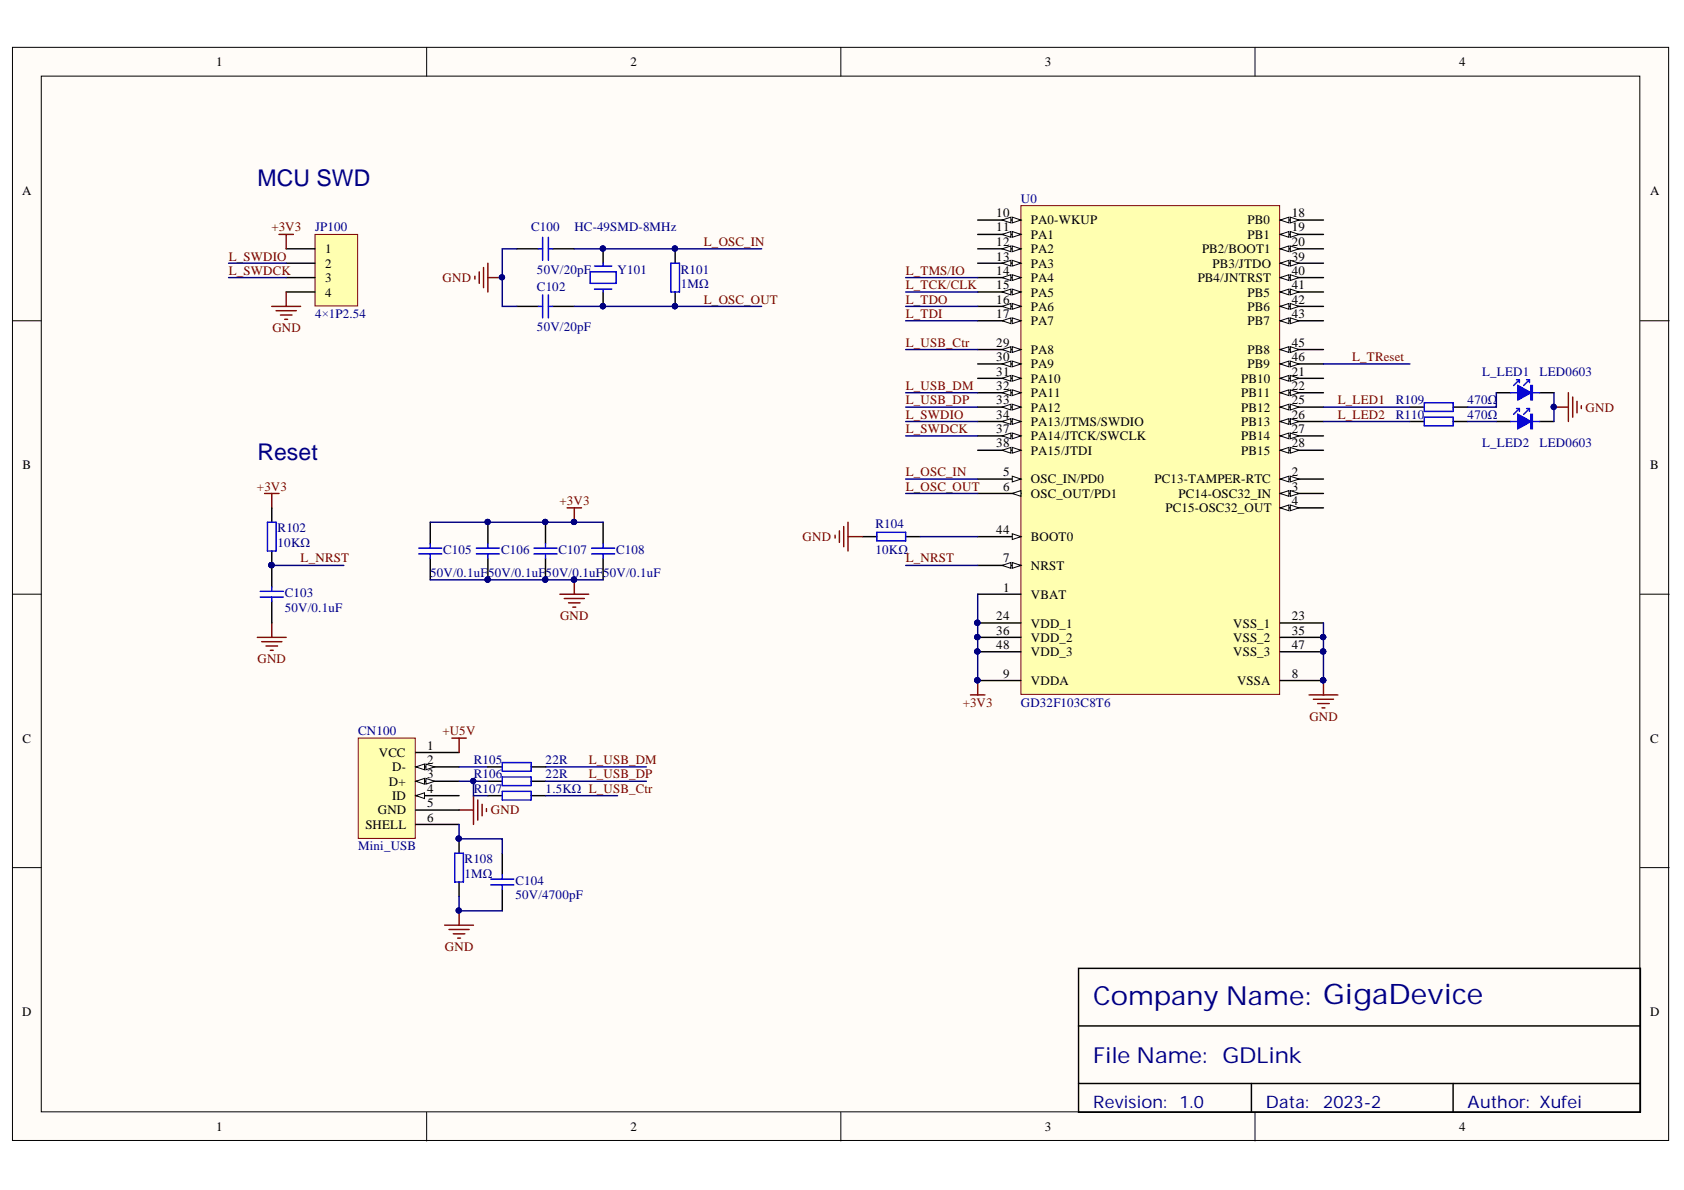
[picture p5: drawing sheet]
<svg xmlns="http://www.w3.org/2000/svg" width="297mm" height="210mm" viewBox="0 0 297 210" stroke-linecap="round" stroke-linejoin="round" font-family="sans-serif">
<defs><g id="words">
<text font-size="4.6" fill="#000080" x="192.8" y="177.2">Company Name: GigaDevice</text>
<g font-size="4.1" fill="#000080">
<text x="45.4" y="32.9">MCU SWD</text>
<text x="45.4" y="81.1">Reset</text>
</g>
<text font-size="3.9" fill="#000080" x="192.8" y="187.6">File Name: GDLink</text>
<g font-size="3" fill="#000080">
<text x="192.8" y="195.4">Revision:</text>
<text x="208" y="195.4">1.0</text>
<text x="223.3" y="195.4">Data:</text>
<text x="233.4" y="195.4">2023-2</text>
<text x="258.9" y="195.4">Author: Xufei</text>
</g>
<g font-size="2.3">
<text x="38.1" y="11.7">1</text>
<text x="111.2" y="11.7">2</text>
<text x="184.3" y="11.7">3</text>
<text x="257.4" y="11.7">4</text>
<text x="3.9" y="34.5">A</text>
<text x="291.1" y="34.5">A</text>
<text x="175.7" y="38.3">10</text>
<text x="175.7" y="40.8">11</text>
<text x="181.8" y="39.5">PA0-WKUP</text>
<text x="220.1" y="39.5">PB0</text>
<text x="227.8" y="38.3">18</text>
<text x="227.8" y="40.8">19</text>
<text x="57.3" y="44.7">1</text>
<text x="57.3" y="47.2">2</text>
<text x="175.7" y="43.4">12</text>
<text x="175.7" y="46">13</text>
<text x="181.8" y="42.1">PA1</text>
<text x="181.8" y="44.7">PA2</text>
<text x="181.8" y="47.2">PA3</text>
<text x="212" y="44.7">PB2/BOOT1</text>
<text x="213.9" y="47.2">PB3/JTDO</text>
<text x="220.1" y="42.1">PB1</text>
<text x="227.8" y="43.4">20</text>
<text x="227.8" y="46">39</text>
<text x="57.3" y="49.8">3</text>
<text x="57.3" y="52.3">4</text>
<text x="175.7" y="48.5">14</text>
<text x="175.7" y="51">15</text>
<text x="175.7" y="53.6">16</text>
<text x="181.8" y="49.8">PA4</text>
<text x="181.8" y="52.3">PA5</text>
<text x="211.3" y="49.8">PB4/JNTRST</text>
<text x="220.1" y="52.3">PB5</text>
<text x="227.8" y="48.5">40</text>
<text x="227.8" y="51">41</text>
<text x="227.8" y="53.6">42</text>
<text x="175.7" y="56.1">17</text>
<text x="181.8" y="54.8">PA6</text>
<text x="181.8" y="57.4">PA7</text>
<text x="220.1" y="54.8">PB6</text>
<text x="220.1" y="57.4">PB7</text>
<text x="227.8" y="56.1">43</text>
<text x="175.7" y="61.2">29</text>
<text x="175.7" y="63.7">30</text>
<text x="181.8" y="62.4">PA8</text>
<text x="181.8" y="65">PA9</text>
<text x="220.1" y="62.4">PB8</text>
<text x="220.1" y="65">PB9</text>
<text x="227.8" y="61.2">45</text>
<text x="227.8" y="63.7">46</text>
<text x="175.7" y="66.2">31</text>
<text x="175.7" y="68.8">32</text>
<text x="175.7" y="71.3">33</text>
<text x="181.8" y="67.5">PA10</text>
<text x="181.8" y="70.1">PA11</text>
<text x="219" y="67.5">PB10</text>
<text x="219" y="70.1">PB11</text>
<text x="227.8" y="66.2">21</text>
<text x="227.8" y="68.8">22</text>
<text x="227.8" y="71.3">25</text>
<text x="175.7" y="73.9">34</text>
<text x="175.7" y="76.4">37</text>
<text x="181.8" y="72.6">PA12</text>
<text x="181.8" y="75.1">PA13/JTMS/SWDIO</text>
<text x="181.8" y="77.7">PA14/JTCK/SWCLK</text>
<text x="219" y="72.6">PB12</text>
<text x="219" y="75.1">PB13</text>
<text x="219" y="77.7">PB14</text>
<text x="227.8" y="73.9">26</text>
<text x="227.8" y="76.4">27</text>
<text x="4" y="82.7">B</text>
<text x="175.7" y="78.9">38</text>
<text x="176.9" y="84">5</text>
<text x="181.8" y="80.2">PA15/JTDI</text>
<text x="219" y="80.2">PB15</text>
<text x="227.8" y="78.9">28</text>
<text x="227.8" y="84">2</text>
<text x="291.1" y="82.7">B</text>
<text x="176.9" y="86.5">6</text>
<text x="181.8" y="85.3">OSC_IN/PD0</text>
<text x="181.8" y="87.8">OSC_OUT/PD1</text>
<text x="203.6" y="85.3">PC13-TAMPER-RTC</text>
<text x="207.9" y="87.8">PC14-OSC32_IN</text>
<text x="227.8" y="86.5">3</text>
<text x="227.8" y="89.1">4</text>
<text x="175.7" y="94.1">44</text>
<text x="181.8" y="95.4">BOOT0</text>
<text x="205.6" y="90.3">PC15-OSC32_OUT</text>
<text x="176.9" y="99.2">7</text>
<text x="181.8" y="100.5">NRST</text>
<text x="176.9" y="104.4">1</text>
<text x="181.8" y="105.6">VBAT</text>
<text x="175.7" y="109.4">24</text>
<text x="175.7" y="112">36</text>
<text x="181.8" y="110.7">VDD_1</text>
<text x="181.8" y="113.2">VDD_2</text>
<text x="217.5" y="110.7">VSS_1</text>
<text x="217.5" y="113.2">VSS_2</text>
<text x="227.8" y="109.4">23</text>
<text x="227.8" y="112">35</text>
<text x="175.7" y="114.5">48</text>
<text x="176.9" y="119.6">9</text>
<text x="181.8" y="115.8">VDD_3</text>
<text x="217.5" y="115.8">VSS_3</text>
<text x="227.8" y="114.5">47</text>
<text x="227.8" y="119.6">8</text>
<text x="181.8" y="120.8">VDDA</text>
<text x="218.2" y="120.8">VSSA</text>
<text x="4" y="131">C</text>
<text x="291.1" y="131">C</text>
<text x="66.8" y="133.5">VCC</text>
<text x="69.2" y="136">D-</text>
<text x="75.4" y="132.2">1</text>
<text x="75.4" y="134.8">2</text>
<text x="75.4" y="137.3">3</text>
<text x="66.6" y="143.6">GND</text>
<text x="68.6" y="138.6">D+</text>
<text x="69.2" y="141.1">ID</text>
<text x="75.4" y="139.8">4</text>
<text x="75.4" y="142.4">5</text>
<text x="64.4" y="146.2">SHELL</text>
<text x="75.4" y="144.9">6</text>
<text x="3.9" y="179.2">D</text>
<text x="291.1" y="179.2">D</text>
<text x="38.1" y="199.5">1</text>
<text x="111.2" y="199.5">2</text>
<text x="184.3" y="199.5">3</text>
<text x="257.4" y="199.5">4</text>
</g>
<g font-size="2.3" fill="#000080">
<text x="180.1" y="35.7">U0</text>
<text x="55.6" y="40.8">JP100</text>
<text x="93.7" y="40.8">C100</text>
<text x="101.3" y="40.8">HC-49SMD-8MHz</text>
<text x="94.7" y="48.3">50V/20pF</text>
<text x="94.7" y="51.3">C102</text>
<text x="108.9" y="48.3">Y101</text>
<text x="120.1" y="48.3">R101</text>
<text x="120.1" y="50.8">1MΩ</text>
<text x="55.6" y="56.1">4×1P2.54</text>
<text x="94.7" y="58.4">50V/20pF</text>
<text x="246.2" y="71.3">R109</text>
<text x="258.9" y="71.3">470Ω</text>
<text x="261.4" y="66.2">L_LED1</text>
<text x="271.6" y="66.2">LED0603</text>
<text x="246.2" y="73.9">R110</text>
<text x="258.9" y="73.9">470Ω</text>
<text x="261.4" y="78.9">L_LED2</text>
<text x="271.6" y="78.9">LED0603</text>
<text x="49" y="93.9">R102</text>
<text x="154.4" y="93.1">R104</text>
<text x="49" y="96.4">10KΩ</text>
<text x="75.9" y="101.7">50V/0.1uF</text>
<text x="78.1" y="97.7">C105</text>
<text x="86.1" y="101.7">50V/0.1uF</text>
<text x="88.4" y="97.7">C106</text>
<text x="96.2" y="101.7">50V/0.1uF</text>
<text x="98.5" y="97.7">C107</text>
<text x="106.4" y="101.7">50V/0.1uF</text>
<text x="108.7" y="97.7">C108</text>
<text x="154.4" y="97.7">10KΩ</text>
<text x="50.2" y="105.4">C103</text>
<text x="50.2" y="107.9">50V/0.1uF</text>
<text x="180.1" y="124.6">GD32F103C8T6</text>
<text x="63.2" y="129.7">CN100</text>
<text x="83.6" y="137.3">R106</text>
<text x="83.6" y="134.8">R105</text>
<text x="96.2" y="137.3">22R</text>
<text x="96.2" y="134.8">22R</text>
<text x="83.6" y="139.8">R107</text>
<text x="96.2" y="139.8">1.5KΩ L_USB_Ctr</text>
<text x="63.2" y="150">Mini_USB</text>
<text x="82" y="152.3">R108</text>
<text x="82" y="154.8">1MΩ</text>
<text x="90.9" y="156.1">C104</text>
<text x="90.9" y="158.6">50V/4700pF</text>
</g>
<g font-size="2.3" fill="#800000">
<text x="47.9" y="40.8">+3V3</text>
<text x="40.3" y="46">L_SWDIO</text>
<text x="124.2" y="43.4">L_OSC_IN</text>
<text x="40.3" y="48.5">L_SWDCK</text>
<text x="78.1" y="49.8">GND</text>
<text x="124.2" y="53.6">L_OSC_OUT</text>
<text x="159.8" y="48.5">L_TMS/IO</text>
<text x="159.8" y="53.6">L_TDO</text>
<text x="159.8" y="51">L_TCK/CLK</text>
<text x="48" y="58.6">GND</text>
<text x="159.8" y="56.1">L_TDI</text>
<text x="159.8" y="61.2">L_USB_Ctr</text>
<text x="238.5" y="63.7">L_TReset</text>
<text x="159.8" y="71.3">L_USB_DP</text>
<text x="159.8" y="68.8">L_USB_DM</text>
<text x="236" y="71.3">L_LED1</text>
<text x="159.8" y="73.9">L_SWDIO</text>
<text x="159.8" y="76.4">L_SWDCK</text>
<text x="236" y="73.9">L_LED2</text>
<text x="279.7" y="72.6">GND</text>
<text x="159.8" y="84">L_OSC_IN</text>
<text x="45.3" y="86.5">+3V3</text>
<text x="98.7" y="89.1">+3V3</text>
<text x="159.8" y="86.5">L_OSC_OUT</text>
<text x="141.6" y="95.4">GND</text>
<text x="53" y="99.2">L_NRST</text>
<text x="159.8" y="99.2">L_NRST</text>
<text x="98.8" y="109.4">GND</text>
<text x="45.4" y="117">GND</text>
<text x="169.8" y="124.6">+3V3</text>
<text x="78.1" y="129.7">+U5V</text>
<text x="231" y="127.2">GND</text>
<text x="103.9" y="137.3">L_USB_DP</text>
<text x="103.9" y="134.8">L_USB_DM</text>
<text x="86.6" y="143.6">GND</text>
<text x="78.5" y="167.8">GND</text>
</g>
</g></defs>
<g fill="#fffcf8" stroke="#000" stroke-width=".18">
<path d="M2.2 8.4h292.1v192.8h-292.1z"/>
<path d="M7.3 13.4h281.9v182.7h-281.9z"/>
</g>
<path d="M75.3 8.4v5M148.3 8.4v5M221.4 8.4v5M2.2 56.6h5.1M289.3 56.6h5.1M2.2 104.8h5.1M289.3 104.8h5.1M2.2 153h5.1M289.3 153h5.1M75.3 196.2v5.1M148.3 196.2v5.1M221.4 196.2v5.1" fill="none" stroke="#000" stroke-width=".18"/>
<g fill="none" stroke="#000" stroke-width=".25">
<path d="M91.1 43.9h3.9M91.1 54h3.9M97.5 43.9h3.8M97.5 54h3.8M106.4 43.9v2.5M106.4 51.5v2.5M119.1 43.9v2.5M119.1 51.5v2.5M47.9 89.6v2.5M47.9 97.2v6.3M75.9 92.1v3.8M75.9 98.5v3.8"/>
<path d="M86.1 92.1v3.8M86.1 98.5v3.8M96.2 92.1v3.8M96.2 98.5v3.8M106.4 92.1v3.8M106.4 98.5v3.8M152.1 94.7h2.6M159.7 94.7h2.6M47.9 106.1v3.8M190.2 170.8h99.1v25.4h-99.1zM190.2 181h99.1M190.2 191.1h99.1"/>
<path d="M220.7 191.1v5.1M256.3 191.1v5.1"/>
</g>
<g fill="none" stroke="#00f" stroke-width=".25">
<path d="M95 43.9h.7M95 54h.7M95.7 41.9v4M95.7 52v4.1M96.7 43.9h.8M96.7 41.9v4M96.7 52v4.1M96.7 54h.8M104.1 48h4.6v2h-4.6zM104.9 46.9h3M104.9 51h3M106.4 46.4v.5"/>
<path d="M106.4 51v.5M118.3 46.4h1.6v5.1h-1.6zM47.2 92.1h1.5v5.1h-1.5zM73.9 96.7h4M73.9 97.7h4M75.9 95.9v.8M75.9 97.7v.8M84 96.7h4.1M84 97.7h4.1M86.1 95.9v.8M86.1 97.7v.8M94.2 96.7h4.1"/>
<path d="M94.2 97.7h4.1M96.2 95.9v.8M96.2 97.7v.8M104.4 96.7h4M104.4 97.7h4M106.4 95.9v.8M106.4 97.7v.8M154.7 93.9h5v1.5h-5zM45.9 105.3h4.1M45.9 104.3h4.1M47.9 103.5v.8M47.9 105.3v.8"/>
</g>
<g fill="#000080" stroke="#000080" stroke-width=".18">
<circle cx="106.3" cy="54" r=".46"/>
<circle cx="106.3" cy="43.8" r=".46"/>
<circle cx="88.5" cy="48.9" r=".46"/>
<circle cx="47.9" cy="99.7" r=".46"/>
<circle cx="86" cy="102.2" r=".46"/>
<circle cx="86" cy="92.1" r=".46"/>
<circle cx="96.2" cy="102.2" r=".46"/>
<circle cx="96.2" cy="92.1" r=".46"/>
<circle cx="119" cy="54" r=".46"/>
<circle cx="119" cy="43.8" r=".46"/>
<circle cx="101.2" cy="102.2" r=".47"/>
<circle cx="101.2" cy="92.1" r=".46"/>
<circle cx="233.4" cy="120" r=".46"/>
</g>
<g fill="none" stroke="#800000" stroke-width=".25">
<path d="M83.8 48.7v.5M84.5 48v2M85.3 47.2v3.5M86.1 46.4v5.1M86.1 49h2.5M46.7 87h2.5M47.9 87v2.6M100 89.6h2.6M101.3 89.6v2.5M147.3 94.4v.5M148.1 93.6v2.1M148.8 92.9v3.5"/>
<path d="M149.6 92.1v5.1M149.6 94.7h2.5M45.4 112.4h5.1M46.2 113.2h3.5M46.9 113.9h2.1M47.7 114.7h.5M47.9 109.9v2.5M98.8 104.8h5M99.5 105.6h3.6M100.3 106.3h2M101 107.1h.6M101.3 102.3v2.5"/>
<path d="M230.9 122.6h5.1M231.7 123.3h3.5M232.4 124.1h2.1M233.2 124.9h.5M233.4 120v2.6"/>
</g>
<path d="M55.6 41.4h7.5v12.6h-7.5z" fill="#ffffb0" stroke="#800000" stroke-width=".18"/>
<path d="M50.5 43.9h5.1M50.5 46.4h5.1M50.5 49h5.1M50.5 51.5h5.1M263.9 69.3h2.6M271.6 69.3h2.5" fill="none" stroke="#000" stroke-width=".25"/>
<path d="M47.9 54h5.1M48.7 54.8h3.6M49.2 41.4h2.6M49.5 55.6h2M50.2 56.3h.5M50.5 41.4v2.5M50.5 51.5v2.5M171.2 122.6h2.5M172.5 120v2.6" fill="none" stroke="#800000" stroke-width=".25"/>
<circle cx="172.4" cy="120" r=".46" fill="#000080" stroke="#000080" stroke-width=".18"/>
<path d="M267.7 68l2.3 1.3-2.3 1.2z" fill="#00f"/>
<path d="M266.5 69.3h1.2M267.5 67h.5M267.7 68l2.3 1.3-2.3 1.2zM268 67l-1 1M268 67v.5M269.3 67h.5M269.8 67l-1 1M269.8 67v.5M270 68h.3v2.5h-.3zM270.2 68v2.5M270.3 69.3h1.3" fill="none" stroke="#00f" stroke-width=".25"/>
<path d="M263.9 74.3h2.6M271.6 74.3h2.5" fill="none" stroke="#000" stroke-width=".25"/>
<path d="M267.7 73.1l2.3 1.2-2.3 1.3z" fill="#00f"/>
<g fill="none" stroke="#00f" stroke-width=".25">
<path d="M251.2 71h5.1v1.6h-5.1zM251.2 73.6h5.1v1.5h-5.1zM266.5 74.3h1.2M267.5 72.1h.5M267.7 73.1l2.3 1.2-2.3 1.3zM268 72.1l-1 1M268 72.1v.5M269.3 72.1h.5M269.8 72.1l-1 1M269.8 72.1v.5M270 73.1h.3v2.5h-.3zM270.2 73.1v2.5"/>
<path d="M270.3 74.3h1.3M88.6 137h5.1v1.6h-5.1zM80.2 150.5h1.5v5.1h-1.5zM86.6 155.1h4M86.6 156.1h4M88.6 154.3v.8M88.6 156.1v.7"/>
</g>
<path d="M248.7 71.8h2.5M248.7 74.3h2.5M256.3 71.8h2.6M256.3 74.3h2.6M86.1 137.8h2.5M93.7 137.8h2.5M81 148v2.5M81 155.6v2.5M88.6 150.5v3.8M88.6 156.8v3.9" fill="none" stroke="#000" stroke-width=".25"/>
<g fill="none" stroke="#800000" stroke-width=".25">
<path d="M274.1 71.8h2.5M276.6 69.3v5M277.4 70v3.6M278.2 70.8v2M278.9 71.6v.5M81 142.9h2.5M83.5 140.3v5.1M84.3 141.1v3.6M85 141.9v2M85.8 142.6v.5M78.4 163.2h5.1M79.2 164h3.6"/>
<path d="M80 164.7h2M80.7 165.5h.5M81 160.7v2.5"/>
</g>
<g fill="#000080" stroke="#000080" stroke-width=".18">
<circle cx="274" cy="71.8" r=".46"/>
<circle cx="80.9" cy="147.9" r=".46"/>
<circle cx="80.9" cy="160.6" r=".46"/>
</g>
<path d="M63.2 130.2h10v17.7h-10z" fill="#ffffb0" stroke="#800000" stroke-width=".18"/>
<path d="M73.4 132.7h7.6M73.4 135.3h7.6" fill="none" stroke="#000" stroke-width=".25"/>
<path d="M73.4 135.3l1.5-.5v1z" fill="#fffcf8"/>
<path d="M73.4 135.3l1.5-.5v1z" fill="none" stroke="#000" stroke-width=".18"/>
<path d="M75.1 134.8l1.6 .5-1.6 .5z" fill="#fffcf8"/>
<path d="M75.1 134.8l1.6 .5-1.6 .5z" fill="none" stroke="#000" stroke-width=".18"/>
<path d="M73.4 137.8h7.6" fill="none" stroke="#000" stroke-width=".25"/>
<path d="M73.4 137.8l1.5-.5v1z" fill="#fffcf8"/>
<path d="M73.4 137.8l1.5-.5v1z" fill="none" stroke="#000" stroke-width=".18"/>
<path d="M75.1 137.3l1.6 .5-1.6 .5z" fill="#fffcf8"/>
<path d="M75.1 137.3l1.6 .5-1.6 .5z" fill="none" stroke="#000" stroke-width=".18"/>
<path d="M73.4 140.3h7.6" fill="none" stroke="#000" stroke-width=".25"/>
<path d="M73.4 140.3l1.5-.5v1.1z" fill="#fffcf8"/>
<path d="M73.4 140.3l1.5-.5v1.1z" fill="none" stroke="#000" stroke-width=".18"/>
<path d="M73.4 142.9h7.6M73.4 145.4h7.6" fill="none" stroke="#000" stroke-width=".25"/>
<path d="M79.7 130.2h2.5M81 130.2v2.5" fill="none" stroke="#800000" stroke-width=".25"/>
<path d="M180.1 36.3h45.6v86.2h-45.6z" fill="#ffffb0" stroke="#800000" stroke-width=".18"/>
<path d="M172.5 94.7h7.6" fill="none" stroke="#000" stroke-width=".25"/>
<path d="M178.6 94.1l1.5 .6-1.5 .5z" fill="#fffcf8"/>
<path d="M178.6 94.1l1.5 .6-1.5 .5z" fill="none" stroke="#000" stroke-width=".18"/>
<path d="M172.5 99.7h7.6" fill="none" stroke="#000" stroke-width=".25"/>
<path d="M178.6 99.2l1.5 .5-1.5 .5z" fill="#fffcf8"/>
<path d="M178.6 99.2l1.5 .5-1.5 .5z" fill="none" stroke="#000" stroke-width=".18"/>
<path d="M176.8 99.7l1.5-.5v1z" fill="#fffcf8"/>
<path d="M176.8 99.7l1.5-.5v1z" fill="none" stroke="#000" stroke-width=".18"/>
<path d="M172.5 84.5h7.6" fill="none" stroke="#000" stroke-width=".25"/>
<path d="M178.6 84l1.5 .5-1.5 .5z" fill="#fffcf8"/>
<path d="M178.6 84l1.5 .5-1.5 .5z" fill="none" stroke="#000" stroke-width=".18"/>
<path d="M172.5 87h7.6" fill="none" stroke="#000" stroke-width=".25"/>
<path d="M178.6 87l1.5-.5v1z" fill="#fffcf8"/>
<path d="M178.6 87l1.5-.5v1z" fill="none" stroke="#000" stroke-width=".18"/>
<path d="M172.5 38.8h7.6" fill="none" stroke="#000" stroke-width=".25"/>
<path d="M178.6 38.3l1.5 .5-1.5 .5z" fill="#fffcf8"/>
<path d="M178.6 38.3l1.5 .5-1.5 .5z" fill="none" stroke="#000" stroke-width=".18"/>
<path d="M176.8 38.8l1.5-.5v1z" fill="#fffcf8"/>
<path d="M176.8 38.8l1.5-.5v1z" fill="none" stroke="#000" stroke-width=".18"/>
<path d="M172.5 41.4h7.6" fill="none" stroke="#000" stroke-width=".25"/>
<path d="M178.6 40.8l1.5 .6-1.5 .5z" fill="#fffcf8"/>
<path d="M178.6 40.8l1.5 .6-1.5 .5z" fill="none" stroke="#000" stroke-width=".18"/>
<path d="M176.8 41.4l1.5-.6v1.1z" fill="#fffcf8"/>
<path d="M176.8 41.4l1.5-.6v1.1z" fill="none" stroke="#000" stroke-width=".18"/>
<path d="M172.5 43.9h7.6" fill="none" stroke="#000" stroke-width=".25"/>
<path d="M178.6 43.4l1.5 .5-1.5 .5z" fill="#fffcf8"/>
<path d="M178.6 43.4l1.5 .5-1.5 .5z" fill="none" stroke="#000" stroke-width=".18"/>
<path d="M176.8 43.9l1.5-.5v1z" fill="#fffcf8"/>
<path d="M176.8 43.9l1.5-.5v1z" fill="none" stroke="#000" stroke-width=".18"/>
<path d="M172.5 46.4h7.6" fill="none" stroke="#000" stroke-width=".25"/>
<path d="M178.6 45.9l1.5 .5-1.5 .5z" fill="#fffcf8"/>
<path d="M178.6 45.9l1.5 .5-1.5 .5z" fill="none" stroke="#000" stroke-width=".18"/>
<path d="M176.8 46.4l1.5-.5v1z" fill="#fffcf8"/>
<path d="M176.8 46.4l1.5-.5v1z" fill="none" stroke="#000" stroke-width=".18"/>
<path d="M172.5 49h7.6" fill="none" stroke="#000" stroke-width=".25"/>
<path d="M178.6 48.5l1.5 .5-1.5 .5z" fill="#fffcf8"/>
<path d="M178.6 48.5l1.5 .5-1.5 .5z" fill="none" stroke="#000" stroke-width=".18"/>
<path d="M176.8 49l1.5-.5v1z" fill="#fffcf8"/>
<path d="M176.8 49l1.5-.5v1z" fill="none" stroke="#000" stroke-width=".18"/>
<path d="M172.5 51.5h7.6" fill="none" stroke="#000" stroke-width=".25"/>
<path d="M178.6 51l1.5 .5-1.5 .5z" fill="#fffcf8"/>
<path d="M178.6 51l1.5 .5-1.5 .5z" fill="none" stroke="#000" stroke-width=".18"/>
<path d="M176.8 51.5l1.5-.5v1z" fill="#fffcf8"/>
<path d="M176.8 51.5l1.5-.5v1z" fill="none" stroke="#000" stroke-width=".18"/>
<path d="M172.5 54h7.6" fill="none" stroke="#000" stroke-width=".25"/>
<path d="M178.6 53.5l1.5 .5-1.5 .5z" fill="#fffcf8"/>
<path d="M178.6 53.5l1.5 .5-1.5 .5z" fill="none" stroke="#000" stroke-width=".18"/>
<path d="M176.8 54l1.5-.5v1z" fill="#fffcf8"/>
<path d="M176.8 54l1.5-.5v1z" fill="none" stroke="#000" stroke-width=".18"/>
<path d="M172.5 56.6h7.6" fill="none" stroke="#000" stroke-width=".25"/>
<path d="M178.6 56.1l1.5 .5-1.5 .5z" fill="#fffcf8"/>
<path d="M178.6 56.1l1.5 .5-1.5 .5z" fill="none" stroke="#000" stroke-width=".18"/>
<path d="M176.8 56.6l1.5-.5v1z" fill="#fffcf8"/>
<path d="M176.8 56.6l1.5-.5v1z" fill="none" stroke="#000" stroke-width=".18"/>
<path d="M172.5 61.7h7.6" fill="none" stroke="#000" stroke-width=".25"/>
<path d="M178.6 61.1l1.5 .6-1.5 .5z" fill="#fffcf8"/>
<path d="M178.6 61.1l1.5 .6-1.5 .5z" fill="none" stroke="#000" stroke-width=".18"/>
<path d="M176.8 61.7l1.5-.6v1.1z" fill="#fffcf8"/>
<path d="M176.8 61.7l1.5-.6v1.1z" fill="none" stroke="#000" stroke-width=".18"/>
<path d="M172.5 64.2h7.6" fill="none" stroke="#000" stroke-width=".25"/>
<path d="M178.6 63.7l1.5 .5-1.5 .5z" fill="#fffcf8"/>
<path d="M178.6 63.7l1.5 .5-1.5 .5z" fill="none" stroke="#000" stroke-width=".18"/>
<path d="M176.8 64.2l1.5-.5v1z" fill="#fffcf8"/>
<path d="M176.8 64.2l1.5-.5v1z" fill="none" stroke="#000" stroke-width=".18"/>
<path d="M172.5 66.7h7.6" fill="none" stroke="#000" stroke-width=".25"/>
<path d="M178.6 66.2l1.5 .5-1.5 .5z" fill="#fffcf8"/>
<path d="M178.6 66.2l1.5 .5-1.5 .5z" fill="none" stroke="#000" stroke-width=".18"/>
<path d="M176.8 66.7l1.5-.5v1z" fill="#fffcf8"/>
<path d="M176.8 66.7l1.5-.5v1z" fill="none" stroke="#000" stroke-width=".18"/>
<path d="M172.5 69.3h7.6" fill="none" stroke="#000" stroke-width=".25"/>
<path d="M178.6 68.8l1.5 .5-1.5 .5z" fill="#fffcf8"/>
<path d="M178.6 68.8l1.5 .5-1.5 .5z" fill="none" stroke="#000" stroke-width=".18"/>
<path d="M176.8 69.3l1.5-.5v1z" fill="#fffcf8"/>
<path d="M176.8 69.3l1.5-.5v1z" fill="none" stroke="#000" stroke-width=".18"/>
<path d="M172.5 71.8h7.6" fill="none" stroke="#000" stroke-width=".25"/>
<path d="M178.6 71.3l1.5 .5-1.5 .5z" fill="#fffcf8"/>
<path d="M178.6 71.3l1.5 .5-1.5 .5z" fill="none" stroke="#000" stroke-width=".18"/>
<path d="M176.8 71.8l1.5-.5v1z" fill="#fffcf8"/>
<path d="M176.8 71.8l1.5-.5v1z" fill="none" stroke="#000" stroke-width=".18"/>
<path d="M172.5 74.3h7.6" fill="none" stroke="#000" stroke-width=".25"/>
<path d="M178.6 73.8l1.5 .5-1.5 .6z" fill="#fffcf8"/>
<path d="M178.6 73.8l1.5 .5-1.5 .6z" fill="none" stroke="#000" stroke-width=".18"/>
<path d="M176.8 74.3l1.5-.5v1.1z" fill="#fffcf8"/>
<path d="M176.8 74.3l1.5-.5v1.1z" fill="none" stroke="#000" stroke-width=".18"/>
<path d="M172.5 76.9h7.6" fill="none" stroke="#000" stroke-width=".25"/>
<path d="M178.6 76.4l1.5 .5-1.5 .5z" fill="#fffcf8"/>
<path d="M178.6 76.4l1.5 .5-1.5 .5z" fill="none" stroke="#000" stroke-width=".18"/>
<path d="M176.8 76.9l1.5-.5v1z" fill="#fffcf8"/>
<path d="M176.8 76.9l1.5-.5v1z" fill="none" stroke="#000" stroke-width=".18"/>
<path d="M172.5 79.4h7.6" fill="none" stroke="#000" stroke-width=".25"/>
<path d="M178.6 78.9l1.5 .5-1.5 .5z" fill="#fffcf8"/>
<path d="M178.6 78.9l1.5 .5-1.5 .5z" fill="none" stroke="#000" stroke-width=".18"/>
<path d="M176.8 79.4l1.5-.5v1z" fill="#fffcf8"/>
<path d="M176.8 79.4l1.5-.5v1z" fill="none" stroke="#000" stroke-width=".18"/>
<path d="M225.8 38.8h7.6" fill="none" stroke="#000" stroke-width=".25"/>
<path d="M225.8 38.8l1.5-.5v1z" fill="#fffcf8"/>
<path d="M225.8 38.8l1.5-.5v1z" fill="none" stroke="#000" stroke-width=".18"/>
<path d="M227.6 38.3l1.5 .5-1.5 .5z" fill="#fffcf8"/>
<path d="M227.6 38.3l1.5 .5-1.5 .5z" fill="none" stroke="#000" stroke-width=".18"/>
<path d="M225.8 41.4h7.6" fill="none" stroke="#000" stroke-width=".25"/>
<path d="M225.8 41.4l1.5-.6v1.1z" fill="#fffcf8"/>
<path d="M225.8 41.4l1.5-.6v1.1z" fill="none" stroke="#000" stroke-width=".18"/>
<path d="M227.6 40.8l1.5 .6-1.5 .5z" fill="#fffcf8"/>
<path d="M227.6 40.8l1.5 .6-1.5 .5z" fill="none" stroke="#000" stroke-width=".18"/>
<path d="M225.8 43.9h7.6" fill="none" stroke="#000" stroke-width=".25"/>
<path d="M225.8 43.9l1.5-.5v1z" fill="#fffcf8"/>
<path d="M225.8 43.9l1.5-.5v1z" fill="none" stroke="#000" stroke-width=".18"/>
<path d="M227.6 43.4l1.5 .5-1.5 .5z" fill="#fffcf8"/>
<path d="M227.6 43.4l1.5 .5-1.5 .5z" fill="none" stroke="#000" stroke-width=".18"/>
<path d="M225.8 46.4h7.6" fill="none" stroke="#000" stroke-width=".25"/>
<path d="M225.8 46.4l1.5-.5v1z" fill="#fffcf8"/>
<path d="M225.8 46.4l1.5-.5v1z" fill="none" stroke="#000" stroke-width=".18"/>
<path d="M227.6 45.9l1.5 .5-1.5 .5z" fill="#fffcf8"/>
<path d="M227.6 45.9l1.5 .5-1.5 .5z" fill="none" stroke="#000" stroke-width=".18"/>
<path d="M225.8 49h7.6" fill="none" stroke="#000" stroke-width=".25"/>
<path d="M225.8 49l1.5-.5v1z" fill="#fffcf8"/>
<path d="M225.8 49l1.5-.5v1z" fill="none" stroke="#000" stroke-width=".18"/>
<path d="M227.6 48.5l1.5 .5-1.5 .5z" fill="#fffcf8"/>
<path d="M227.6 48.5l1.5 .5-1.5 .5z" fill="none" stroke="#000" stroke-width=".18"/>
<path d="M225.8 51.5h7.6" fill="none" stroke="#000" stroke-width=".25"/>
<path d="M225.8 51.5l1.5-.5v1z" fill="#fffcf8"/>
<path d="M225.8 51.5l1.5-.5v1z" fill="none" stroke="#000" stroke-width=".18"/>
<path d="M227.6 51l1.5 .5-1.5 .5z" fill="#fffcf8"/>
<path d="M227.6 51l1.5 .5-1.5 .5z" fill="none" stroke="#000" stroke-width=".18"/>
<path d="M225.8 54h7.6" fill="none" stroke="#000" stroke-width=".25"/>
<path d="M225.8 54l1.5-.5v1z" fill="#fffcf8"/>
<path d="M225.8 54l1.5-.5v1z" fill="none" stroke="#000" stroke-width=".18"/>
<path d="M227.6 53.5l1.5 .5-1.5 .5z" fill="#fffcf8"/>
<path d="M227.6 53.5l1.5 .5-1.5 .5z" fill="none" stroke="#000" stroke-width=".18"/>
<path d="M225.8 56.6h7.6" fill="none" stroke="#000" stroke-width=".25"/>
<path d="M225.8 56.6l1.5-.5v1z" fill="#fffcf8"/>
<path d="M225.8 56.6l1.5-.5v1z" fill="none" stroke="#000" stroke-width=".18"/>
<path d="M227.6 56.1l1.5 .5-1.5 .5z" fill="#fffcf8"/>
<path d="M227.6 56.1l1.5 .5-1.5 .5z" fill="none" stroke="#000" stroke-width=".18"/>
<path d="M225.8 61.7h7.6" fill="none" stroke="#000" stroke-width=".25"/>
<path d="M225.8 61.7l1.5-.6v1.1z" fill="#fffcf8"/>
<path d="M225.8 61.7l1.5-.6v1.1z" fill="none" stroke="#000" stroke-width=".18"/>
<path d="M227.6 61.1l1.5 .6-1.5 .5z" fill="#fffcf8"/>
<path d="M227.6 61.1l1.5 .6-1.5 .5z" fill="none" stroke="#000" stroke-width=".18"/>
<path d="M225.8 64.2h7.6" fill="none" stroke="#000" stroke-width=".25"/>
<path d="M225.8 64.2l1.5-.5v1z" fill="#fffcf8"/>
<path d="M225.8 64.2l1.5-.5v1z" fill="none" stroke="#000" stroke-width=".18"/>
<path d="M227.6 63.7l1.5 .5-1.5 .5z" fill="#fffcf8"/>
<path d="M227.6 63.7l1.5 .5-1.5 .5z" fill="none" stroke="#000" stroke-width=".18"/>
<path d="M225.8 66.7h7.6" fill="none" stroke="#000" stroke-width=".25"/>
<path d="M225.8 66.7l1.5-.5v1z" fill="#fffcf8"/>
<path d="M225.8 66.7l1.5-.5v1z" fill="none" stroke="#000" stroke-width=".18"/>
<path d="M227.6 66.2l1.5 .5-1.5 .5z" fill="#fffcf8"/>
<path d="M227.6 66.2l1.5 .5-1.5 .5z" fill="none" stroke="#000" stroke-width=".18"/>
<path d="M225.8 69.3h7.6" fill="none" stroke="#000" stroke-width=".25"/>
<path d="M225.8 69.3l1.5-.5v1z" fill="#fffcf8"/>
<path d="M225.8 69.3l1.5-.5v1z" fill="none" stroke="#000" stroke-width=".18"/>
<path d="M227.6 68.8l1.5 .5-1.5 .5z" fill="#fffcf8"/>
<path d="M227.6 68.8l1.5 .5-1.5 .5z" fill="none" stroke="#000" stroke-width=".18"/>
<path d="M225.8 71.8h7.6" fill="none" stroke="#000" stroke-width=".25"/>
<path d="M225.8 71.8l1.5-.5v1z" fill="#fffcf8"/>
<path d="M225.8 71.8l1.5-.5v1z" fill="none" stroke="#000" stroke-width=".18"/>
<path d="M227.6 71.3l1.5 .5-1.5 .5z" fill="#fffcf8"/>
<path d="M227.6 71.3l1.5 .5-1.5 .5z" fill="none" stroke="#000" stroke-width=".18"/>
<path d="M225.8 74.3h7.6" fill="none" stroke="#000" stroke-width=".25"/>
<path d="M225.8 74.3l1.5-.5v1.1z" fill="#fffcf8"/>
<path d="M225.8 74.3l1.5-.5v1.1z" fill="none" stroke="#000" stroke-width=".18"/>
<path d="M227.6 73.8l1.5 .5-1.5 .6z" fill="#fffcf8"/>
<path d="M227.6 73.8l1.5 .5-1.5 .6z" fill="none" stroke="#000" stroke-width=".18"/>
<path d="M225.8 76.9h7.6" fill="none" stroke="#000" stroke-width=".25"/>
<path d="M225.8 76.9l1.5-.5v1z" fill="#fffcf8"/>
<path d="M225.8 76.9l1.5-.5v1z" fill="none" stroke="#000" stroke-width=".18"/>
<path d="M227.6 76.4l1.5 .5-1.5 .5z" fill="#fffcf8"/>
<path d="M227.6 76.4l1.5 .5-1.5 .5z" fill="none" stroke="#000" stroke-width=".18"/>
<path d="M225.8 79.4h7.6" fill="none" stroke="#000" stroke-width=".25"/>
<path d="M225.8 79.4l1.5-.5v1z" fill="#fffcf8"/>
<path d="M225.8 79.4l1.5-.5v1z" fill="none" stroke="#000" stroke-width=".18"/>
<path d="M227.6 78.9l1.5 .5-1.5 .5z" fill="#fffcf8"/>
<path d="M227.6 78.9l1.5 .5-1.5 .5z" fill="none" stroke="#000" stroke-width=".18"/>
<path d="M225.8 84.5h7.6" fill="none" stroke="#000" stroke-width=".25"/>
<path d="M225.8 84.5l1.5-.5v1z" fill="#fffcf8"/>
<path d="M225.8 84.5l1.5-.5v1z" fill="none" stroke="#000" stroke-width=".18"/>
<path d="M227.6 84l1.5 .5-1.5 .5z" fill="#fffcf8"/>
<path d="M227.6 84l1.5 .5-1.5 .5z" fill="none" stroke="#000" stroke-width=".18"/>
<path d="M225.8 87h7.6" fill="none" stroke="#000" stroke-width=".25"/>
<path d="M225.8 87l1.5-.5v1z" fill="#fffcf8"/>
<path d="M225.8 87l1.5-.5v1z" fill="none" stroke="#000" stroke-width=".18"/>
<path d="M227.6 86.5l1.5 .5-1.5 .5z" fill="#fffcf8"/>
<path d="M227.6 86.5l1.5 .5-1.5 .5z" fill="none" stroke="#000" stroke-width=".18"/>
<path d="M225.8 89.6h7.6" fill="none" stroke="#000" stroke-width=".25"/>
<path d="M225.8 89.6l1.5-.5v1z" fill="#fffcf8"/>
<path d="M225.8 89.6l1.5-.5v1z" fill="none" stroke="#000" stroke-width=".18"/>
<path d="M227.6 89.1l1.5 .5-1.5 .5z" fill="#fffcf8"/>
<path d="M227.6 89.1l1.5 .5-1.5 .5z" fill="none" stroke="#000" stroke-width=".18"/>
<g fill="none" stroke="#000" stroke-width=".25">
<path d="M172.5 104.8h7.6M172.5 109.9h7.6M172.5 112.4h7.6M172.5 115h7.6M225.8 109.9h7.6M225.8 112.4h7.6M225.8 115h7.6M86.1 135.3h2.5M93.7 135.3h2.5M172.5 120h7.6M225.8 120h7.6M86.1 140.3h2.5"/>
<path d="M93.7 140.3h2.5"/>
</g>
<g fill="#000080" stroke="#000080" stroke-width=".18">
<circle cx="172.4" cy="109.8" r=".47"/>
<circle cx="172.4" cy="112.4" r=".46"/>
<circle cx="172.4" cy="114.9" r=".46"/>
<circle cx="172.4" cy="120" r=".46"/>
<circle cx="233.4" cy="112.4" r=".46"/>
<circle cx="233.4" cy="114.9" r=".46"/>
<circle cx="233.4" cy="120" r=".46"/>
<circle cx="88.5" cy="48.9" r=".46"/>
<circle cx="47.9" cy="99.7" r=".46"/>
<circle cx="106.3" cy="43.8" r=".46"/>
<circle cx="119" cy="43.8" r=".46"/>
<circle cx="106.3" cy="54" r=".46"/>
<circle cx="119" cy="54" r=".46"/>
<circle cx="274" cy="71.8" r=".46"/>
<circle cx="83.5" cy="137.8" r=".46"/>
<circle cx="80.9" cy="160.6" r=".46"/>
<circle cx="80.9" cy="147.9" r=".46"/>
<circle cx="86" cy="92.1" r=".46"/>
<circle cx="96.2" cy="92.1" r=".46"/>
<circle cx="101.2" cy="92.1" r=".46"/>
<circle cx="86" cy="102.2" r=".46"/>
<circle cx="96.2" cy="102.2" r=".46"/>
<circle cx="101.2" cy="102.2" r=".47"/>
</g>
<path d="M88.6 134.5h5.1v1.5h-5.1zM88.6 139.6h5.1v1.5h-5.1z" fill="none" stroke="#00f" stroke-width=".25"/>
<g fill="none" stroke="#000080" stroke-width=".25">
<path d="M40.3 46.4h10.2M40.3 49h10.2M91.1 43.9h-2.5v10.1h2.5M101.3 43.9h33M101.3 54h33M159.7 49h12.8M159.7 51.5h12.8M159.7 54h12.8M159.7 56.6h12.8M159.7 76.9h12.8M159.7 74.3h12.8M159.7 69.3h12.8"/>
<path d="M159.7 71.8h12.8M159.7 61.7h12.8M233.4 74.3h15.3M233.4 71.8h15.3M233.4 64.2h15.3M258.9 74.3h5M263.9 69.3v2.5h-5M274.1 69.3v5M47.9 99.7h12.7M75.9 92.1h30.5M159.7 99.7h12.8M159.7 84.5h12.8"/>
<path d="M159.7 87h12.8M162.3 94.7h10.2M75.9 102.3h30.5M172.5 104.8v15.2M233.4 109.9v10.1M81 137.8h5.1M81 135.3h5.1M83.5 137.8v2.5h2.6M96.2 135.3h17.8M96.2 137.8h17.8M81 158.1v2.6h7.6M81 145.4v2.6h7.6v2.5"/>
<path d="M96.2 140.3h12.7"/>
</g>
<use href="#words"/>
</svg>
